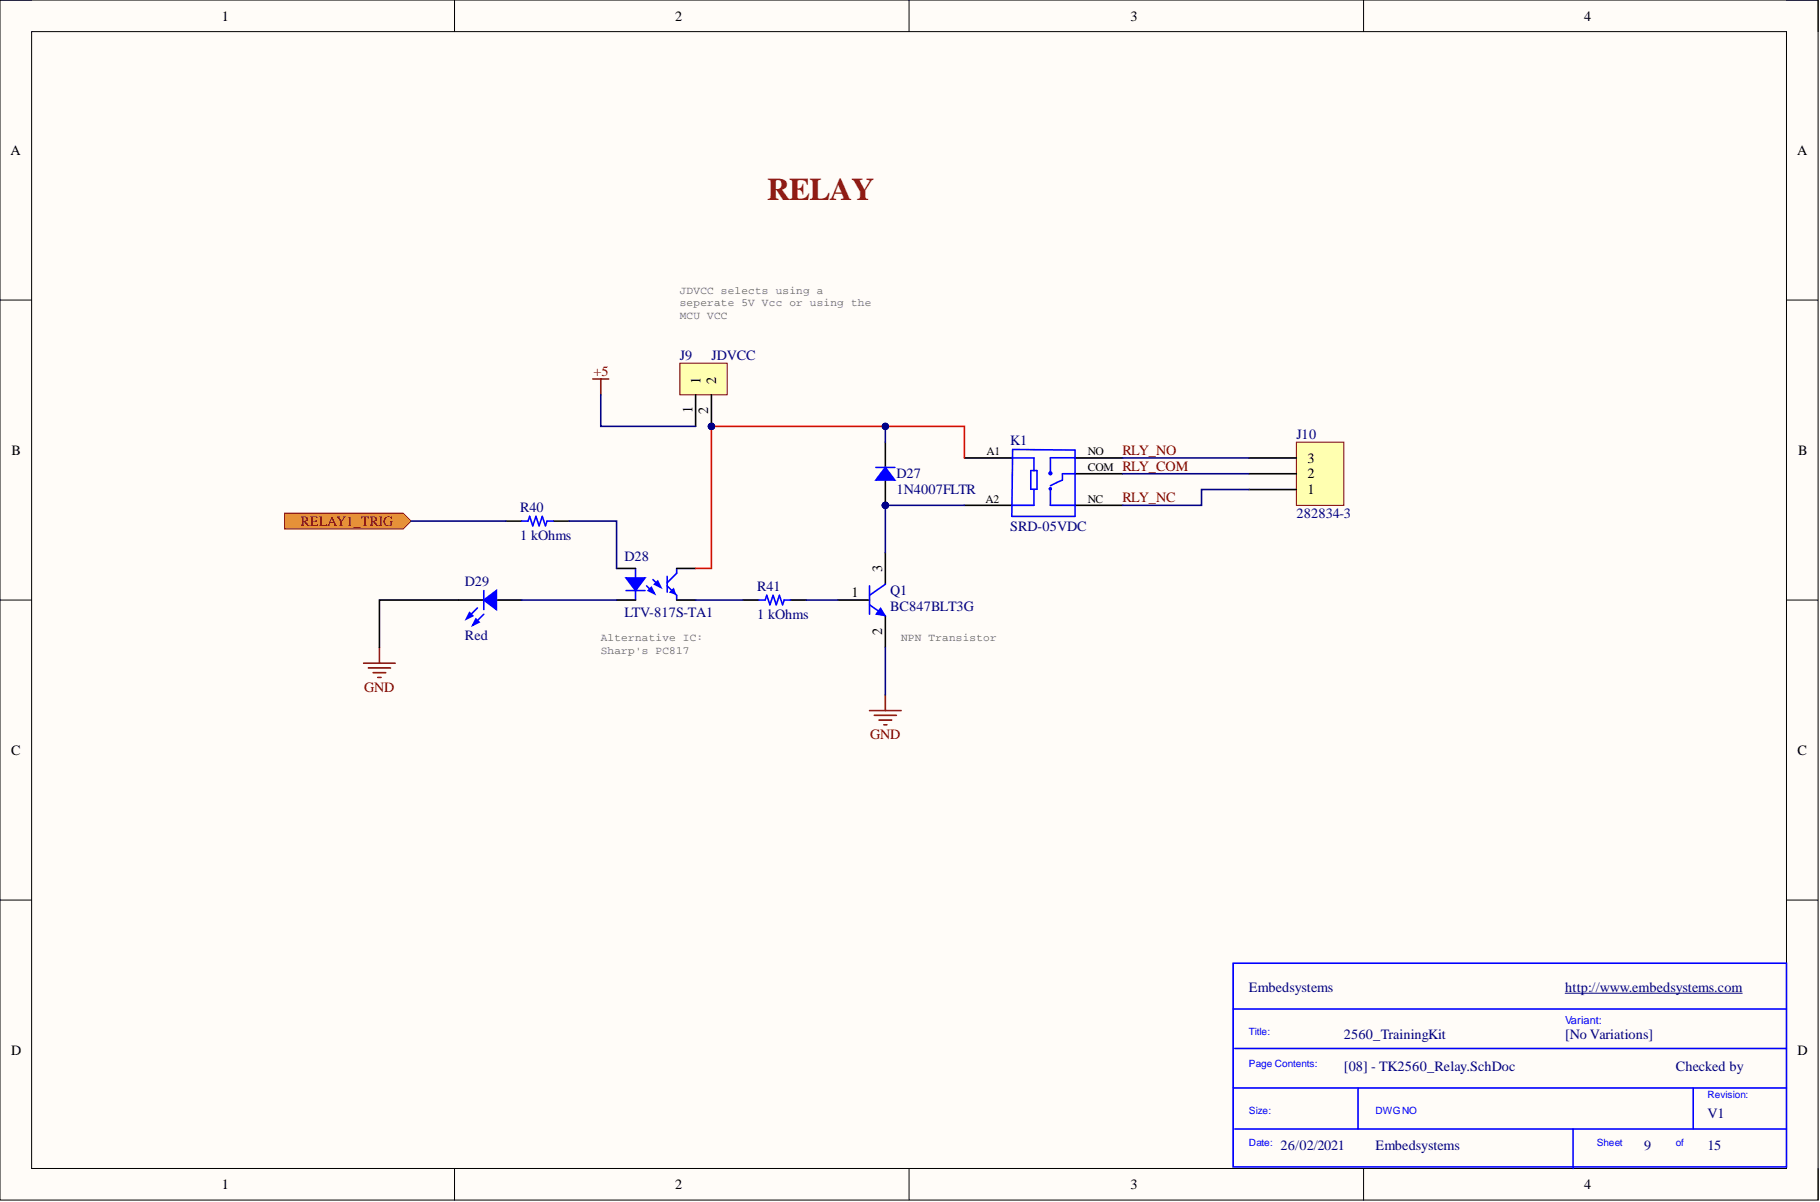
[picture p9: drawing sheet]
<svg xmlns="http://www.w3.org/2000/svg" width="292mm" height="193mm" viewBox="0 0 292 193" stroke-linecap="round" stroke-linejoin="round" font-family="sans-serif">
<defs><g id="words">
<text font-size="5.1" fill="#a61c00" x="123.1" y="32.1">RELAY</text>
<g font-size="2.3">
<text x="35.6" y="3.3">1</text>
<text x="108.3" y="3.3">2</text>
<text x="181.4" y="3.3">3</text>
<text x="254.2" y="3.3">4</text>
<text x="1.7" y="24.8">A</text>
<text x="288.4" y="24.8">A</text>
<text x="112.4" y="61.6" transform="rotate(-90 112.4 61.6)">1</text>
<text x="114.9" y="61.6" transform="rotate(-90 114.9 61.6)">2</text>
<text x="111.1" y="66.3" transform="rotate(-90 111.1 66.3)">1</text>
<text x="113.7" y="66.4" transform="rotate(-90 113.7 66.4)">2</text>
<text x="1.9" y="73">B</text>
<text x="209.8" y="76.8">2</text>
<text x="209.8" y="74.3">3</text>
<text x="288.6" y="73">B</text>
<text x="209.8" y="79.3">1</text>
<text x="136.7" y="95.8">1</text>
<text x="141.6" y="91.8" transform="rotate(-90 141.6 91.8)">3</text>
<text x="141.6" y="101.9" transform="rotate(-90 141.6 101.9)">2</text>
<text x="1.8" y="121.2">C</text>
<text x="288.5" y="121.2">C</text>
<text x="1.8" y="169.3">D</text>
<text x="288.5" y="169.3">D</text>
<text x="35.6" y="190.9">1</text>
<text x="108.3" y="190.9">2</text>
<text x="181.4" y="190.9">3</text>
<text x="254.2" y="190.9">4</text>
</g>
<g font-size="2.3" fill="#000080">
<text x="109.1" y="57.8">J9</text>
<text x="114.2" y="57.8">JDVCC</text>
<text x="162.1" y="71.4">K1</text>
<text x="208.1" y="70.5">J10</text>
<text x="143.9" y="76.8">D27</text>
<text x="83.5" y="82.1">R40</text>
<text x="143.9" y="79.3">1N4007FLTR</text>
<text x="208.1" y="83.2">282834-3</text>
<text x="83.5" y="86.7">1 kOhms</text>
<text x="100.2" y="90">D28</text>
<text x="162.1" y="85.2">SRD-05VDC</text>
<text x="74.6" y="94.1">D29</text>
<text x="121.5" y="94.8">R41</text>
<text x="142.9" y="95.6">Q1</text>
<text x="100.2" y="99.1">LTV-817S-TA1</text>
<text x="121.5" y="99.4">1 kOhms</text>
<text x="142.9" y="98.1">BC847BLT3G</text>
<text x="74.6" y="102.7">Red</text>
<text x="200.5" y="159.2">Embedsystems</text>
<text x="251.2" y="159.2">http://www.embedsystems.com</text>
<text x="215.7" y="166.8">2560_TrainingKit</text>
<text x="251.2" y="166.8">[No Variations]</text>
<text x="215.7" y="171.9">[08] - TK2560_Relay.SchDoc</text>
<text x="269" y="171.9">Checked by</text>
<text x="274" y="179.5">V1</text>
<text x="205.5" y="184.5">26/02/2021</text>
<text x="220.7" y="184.5">Embedsystems</text>
<text x="263.9" y="184.5">9</text>
<text x="274" y="184.5">15</text>
</g>
<g font-size="2.3" fill="#800000">
<text x="95.2" y="60.3">+5</text>
<text x="180.2" y="73">RLY_NO</text>
<text x="180.2" y="75.5">RLY_COM</text>
<text x="180.2" y="80.6">RLY_NC</text>
<text x="48.2" y="84.4">RELAY1_TRIG</text>
<text x="58.4" y="111">GND</text>
<text x="139.6" y="118.6">GND</text>
</g>
<g font-size="1.9">
<text x="158.3" y="73.1">A1</text>
<text x="174.6" y="73.1">NO</text>
<text x="174.6" y="75.6">COM</text>
<text x="158.2" y="80.7">A2</text>
<text x="174.6" y="80.7">NC</text>
</g>
<g font-size="1.8" fill="#666">
<text x="109.1" y="47.2">JDVCC selects using a</text>
<text x="109.1" y="49.2">seperate 5V Vcc or using the</text>
<text x="109.1" y="51.2">MCU VCC</text>
<text x="96.4" y="102.9">Alternative IC:</text>
<text x="96.4" y="105">Sharp's PC817</text>
<text x="144.6" y="102.9">NPN Transistor</text>
</g>
<text font-size="1.8" fill="#00f" x="251.2" y="164.4">Variant:</text>
<g font-size="1.6" fill="#00f">
<text x="200.5" y="166.2">Title:</text>
<text x="200.5" y="171.3">Page Contents:</text>
<text x="200.5" y="178.9">Size:</text>
<text x="220.7" y="178.9">DWGNO</text>
<text x="274" y="176.4">Revision:</text>
<text x="200.5" y="184">Date:</text>
<text x="256.3" y="184">Sheet</text>
<text x="269" y="184">of</text>
</g>
</g></defs>
<path d="M0 0h291.8v192.7h-291.8z" fill-rule="evenodd" fill="#fffcf8"/>
<path d="M0 0h291.8v192.7h-291.8z" fill="none" stroke="#000" stroke-width=".16"/>
<path d="M5.1 5.1h281.6v182.5h-281.6z" fill-rule="evenodd" fill="#fffcf8"/>
<g fill="none" stroke="#000" stroke-width=".16">
<path d="M0 0h5.1M5.1 5.1h281.6v182.5h-281.6zM72.9 0v5.1M145.9 0v5.1M218.8 0v5.1M286.7 0h5.1v5.1M0 48.2h5.1M286.7 48.2h5.1M0 96.3h5.1M286.7 96.3h5.1M0 144.5h5.1M286.7 144.5h5.1"/>
<path d="M72.9 187.6v5.1M145.9 187.6v5.1M218.8 187.6v5.1M291.8 187.6v5.1"/>
</g>
<g fill="none" stroke="#00f" stroke-width=".25">
<path d="M162.4 73.5h3.5v2M162.5 72.2l10 .1v10.6h-10.1zM165.4 75.5h1v3h-1zM165.9 78.6v2.5h-3.5M168.6 78.5v2.6h3.9M172.5 73.5h-3.9v2.5M172.5 76.1h-2v1l-1.9 .9M100.5 94.8h3M102 91.3v1.5M102 94.8v1.5M197.9 154.6h88.8v32.7h-88.8zM197.9 162h88.8"/>
<path d="M197.9 174.7h88.8M198.2 168.3h88.5M218 174.7v6.6M271.8 174.7v6.6M198.2 181.3h88.5M252.5 181.3v6.3"/>
<circle cx="168.6" cy="76" r=".19"/>
<circle cx="168.6" cy="78.5" r=".14"/>
</g>
<path d="M251.2 159.5h28.4" fill="none" stroke="#000080" stroke-width=".16"/>
<path d="M154.8 73.5h7.6M172.5 73.5h7.7M172.5 76.1h7.7M99 96.3h3M99 91.3h3M154.8 81.1h7.6M172.5 81.1h7.7" fill="none" stroke="#000" stroke-width=".25"/>
<path d="M100.5 92.8h3l-1.5 2z" fill="#00f"/>
<path d="M100.5 92.8h3l-1.5 2zM104.8 93l.8 .8" fill="none" stroke="#00f" stroke-width=".25"/>
<path d="M105 93.8l.6-.5 .5 1z" fill="#00f"/>
<path d="M103.8 94.1l1 1M105 93.8l.6-.5 .5 1z" fill="none" stroke="#00f" stroke-width=".25"/>
<path d="M104 94.8l.5-.5 .5 1z" fill="#00f"/>
<path d="M104 94.8l.5-.5 .5 1zM107.1 92.5v2.6M107.1 94.1l1.5 1.5v.7" fill="none" stroke="#00f" stroke-width=".25"/>
<path d="M107.6 95.1l.5-.5 .2 .7z" fill="#00f"/>
<path d="M77.6 94.8v3.1M83.7 83.7h1l.3-.8 .5 1.5 .5-1.5 .5 1.5 .5-1.5 .5 1.5 .3-.7h1M107.6 95.1l.5-.5 .2 .7zM108.6 91.3v.7l-1.5 1.5" fill="none" stroke="#00f" stroke-width=".25"/>
<path d="M73.6 96.3h4M79.7 96.3h4M81.2 83.7h2.5M88.8 83.7h2.5M108.6 96.3h3M108.6 91.3h3" fill="none" stroke="#000" stroke-width=".25"/>
<path d="M77.6 96.3l2.1-1.5v3.1z" fill="#00f"/>
<path d="M77.6 96.3l2.1-1.5v3.1zM77.6 98.6l-1.2 1.3" fill="none" stroke="#00f" stroke-width=".25"/>
<path d="M76.4 99.4l.5 .5-1 .5z" fill="#00f"/>
<path d="M76.4 99.4l.5 .5-1 .5zM76.6 97.6l-1.5 1.5" fill="none" stroke="#00f" stroke-width=".25"/>
<path d="M75.4 98.4l.5 .5-1 .5z" fill="#00f"/>
<path d="M75.4 98.4l.5 .5-1 .5z" fill="none" stroke="#00f" stroke-width=".25"/>
<circle cx="142.1" cy="81.1" r=".51" fill="#000080"/>
<circle cx="142.1" cy="81.1" r=".51" fill="none" stroke="#000080" stroke-width=".16"/>
<path d="M142.1 71v4M142.1 77.1v4" fill="none" stroke="#000" stroke-width=".25"/>
<circle cx="142.1" cy="81.1" r=".51" fill="#000080"/>
<circle cx="142.1" cy="81.1" r=".51" fill="none" stroke="#000080" stroke-width=".16"/>
<path d="M140.6 75h3" fill="none" stroke="#00f" stroke-width=".25"/>
<path d="M142.1 75l1.5 2.1h-3z" fill="#00f"/>
<path d="M142.1 75l1.5 2.1h-3zM121.8 96.3h1l.3-.7 .5 1.5 .5-1.5 .5 1.5 .5-1.5 .5 1.5 .3-.8h1" fill="none" stroke="#00f" stroke-width=".25"/>
<path d="M119.3 96.3h2.5M126.9 96.3h2.5" fill="none" stroke="#000" stroke-width=".25"/>
<circle cx="114.2" cy="68.4" r=".51" fill="#000080"/>
<circle cx="114.2" cy="68.4" r=".51" fill="none" stroke="#000080" stroke-width=".16"/>
<path d="M109.1 58.3h7.6v5.1h-7.6z" fill-rule="evenodd" fill="#ffffb0"/>
<path d="M109.1 58.3h7.6v5.1h-7.6z" fill="none" stroke="#800000" stroke-width=".16"/>
<path d="M111.6 63.4v5M114.2 63.4v5" fill="none" stroke="#000" stroke-width=".25"/>
<circle cx="114.2" cy="68.4" r=".51" fill="#000080"/>
<circle cx="114.2" cy="68.4" r=".51" fill="none" stroke="#000080" stroke-width=".16"/>
<path d="M95.2 60.8h2.5M96.4 60.8v2.6" fill="none" stroke="#800000" stroke-width=".25"/>
<path d="M45.7 82.4h19l1.3 1.3-1.3 1.2h-19z" fill-rule="evenodd" fill="#e69138"/>
<path d="M45.7 82.4h19l1.3 1.3-1.3 1.2h-19z" fill="none" stroke="#800000" stroke-width=".16"/>
<path d="M208.1 71h7.6v10.1h-7.6z" fill-rule="evenodd" fill="#ffffb0"/>
<path d="M208.1 71h7.6v10.1h-7.6z" fill="none" stroke="#800000" stroke-width=".16"/>
<path d="M200.5 78.6h7.6M200.5 76.1h7.6M200.5 73.5h7.6M134.5 96.3h5.1M142.1 88.7v5.1M142.1 98.9v5" fill="none" stroke="#000" stroke-width=".25"/>
<path d="M58.4 106.5h5M59.1 107.2h3.6M59.9 108h2M60.6 108.8h.6M60.9 103.9v2.6M139.6 114.1h5M140.3 114.8h3.6M141.1 115.6h2M141.8 116.4h.5M142.1 111.5v2.6" fill="none" stroke="#800000" stroke-width=".25"/>
<path d="M139.6 97.1l2.5 1.8M139.6 94.1v4.5M142.1 93.8l-2.5 1.8" fill="none" stroke="#00f" stroke-width=".25"/>
<path d="M141.3 97.6l.8 1.3-1.5-.3z" fill="#00f"/>
<path d="M141.3 97.6l.8 1.3-1.5-.3z" fill="none" stroke="#00f" stroke-width=".16"/>
<path d="M73.6 96.3h-12.7v7.6" fill="none" stroke="#000" stroke-width=".25"/>
<path d="M96.4 63.4v5h15.2M66 83.7h15.2M83.7 96.3h15.3M91.3 83.7h7.7v7.6M111.6 96.3h7.7" fill="none" stroke="#000080" stroke-width=".25"/>
<path d="M154.8 73.5v-5.1h-40.6v22.9h-2.6" fill="none" stroke="#f00" stroke-width=".25"/>
<circle cx="114.2" cy="68.4" r=".51" fill="#000080"/>
<circle cx="114.2" cy="68.4" r=".51" fill="none" stroke="#000080" stroke-width=".16"/>
<circle cx="142.1" cy="68.4" r=".51" fill="#000080"/>
<circle cx="142.1" cy="68.4" r=".51" fill="none" stroke="#000080" stroke-width=".16"/>
<path d="M129.4 96.3h5.1M154.8 81.1h-12.7v7.6" fill="none" stroke="#000080" stroke-width=".25"/>
<circle cx="142.1" cy="81.1" r=".51" fill="#000080"/>
<circle cx="142.1" cy="81.1" r=".51" fill="none" stroke="#000080" stroke-width=".16"/>
<path d="M142.1 68.4v2.6M180.2 76.1h20.3M180.2 73.5h20.3M200.5 78.6h-7.7v2.5h-12.6M142.1 103.9v7.6" fill="none" stroke="#000080" stroke-width=".25"/>
<circle cx="142.1" cy="68.4" r=".51" fill="#000080"/>
<circle cx="142.1" cy="68.4" r=".51" fill="none" stroke="#000080" stroke-width=".16"/>
<use href="#words"/>
</svg>
